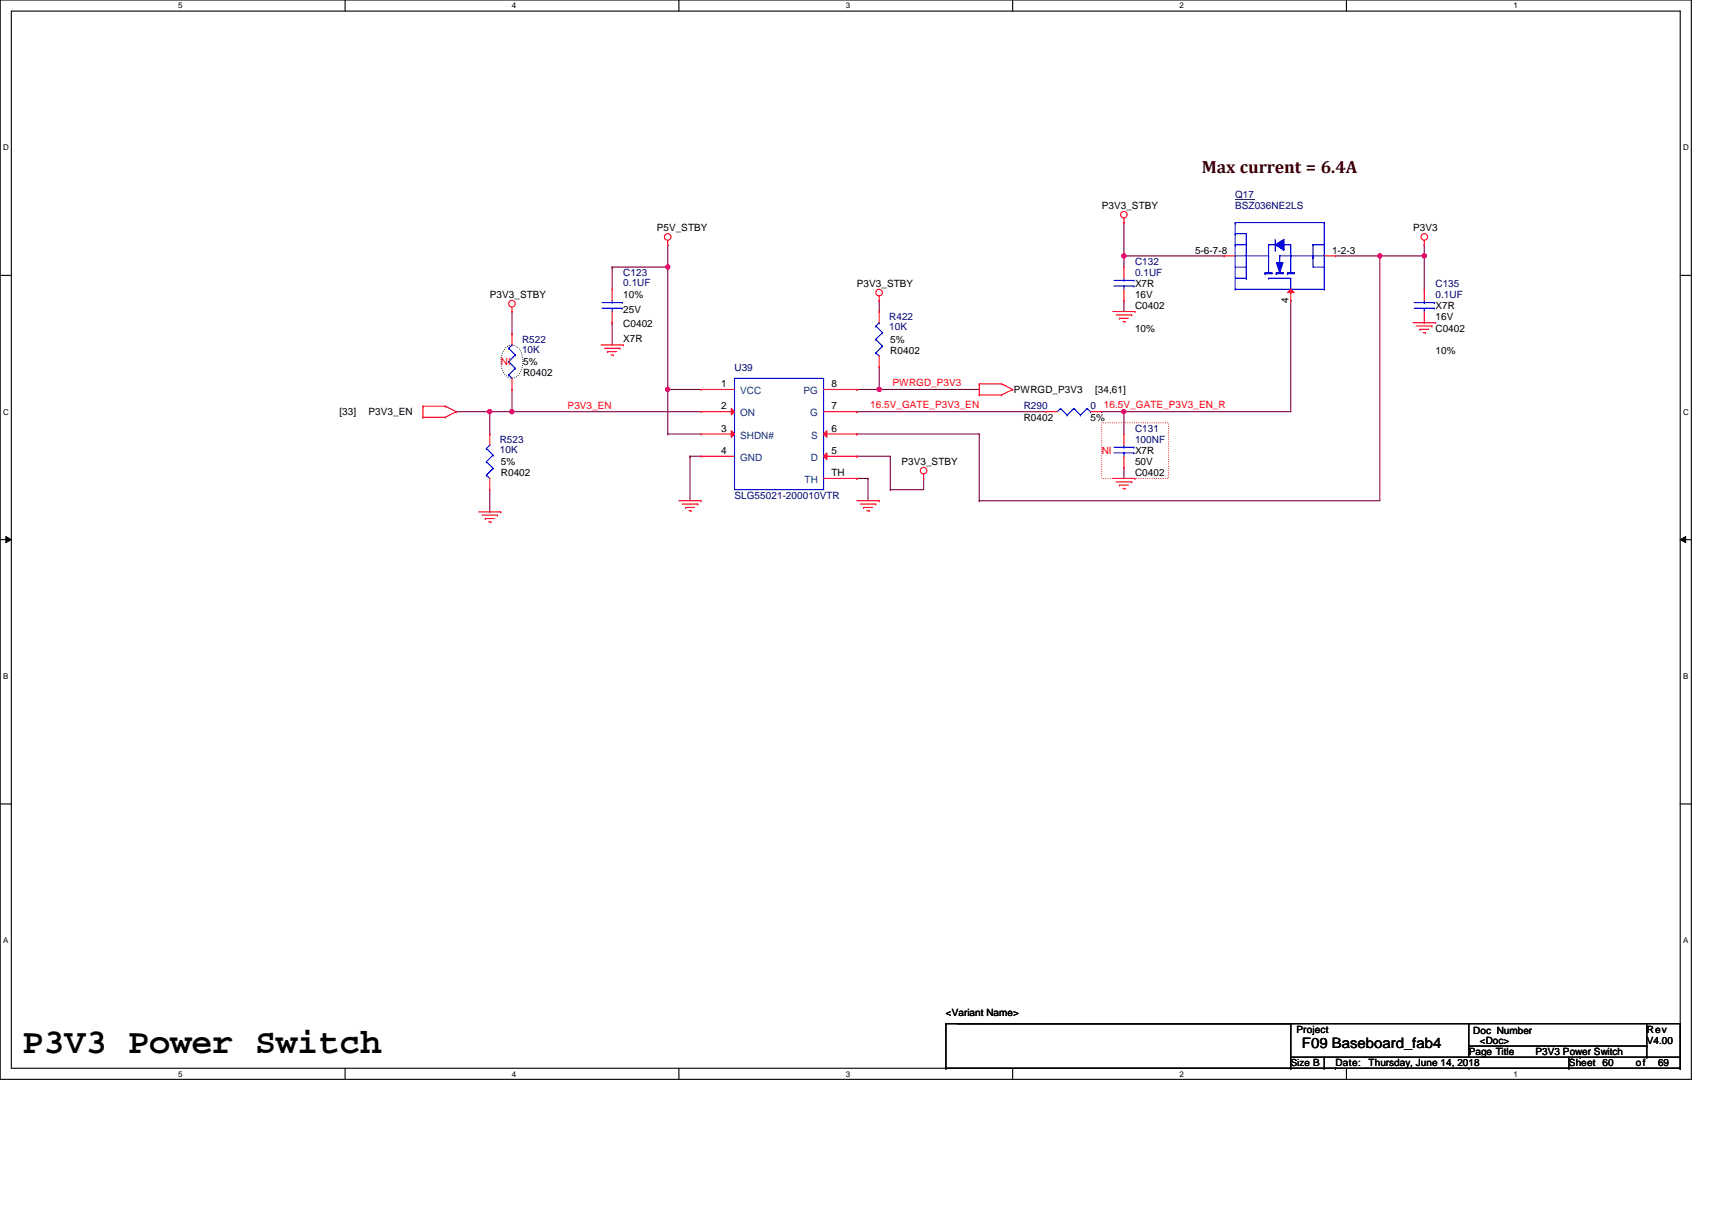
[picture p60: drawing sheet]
<svg xmlns="http://www.w3.org/2000/svg" width="297mm" height="210mm" viewBox="0 0 297 210" stroke-linecap="round" stroke-linejoin="round" font-family="sans-serif">
<defs><g id="words">
<text font-size="6.1" x="3.9" y="182.7">P3V3 Power Switch</text>
<text font-size="3.1" fill="#400000" x="208.5" y="30">Max current = 6.4A</text>
<text font-size="2.5" x="225.9" y="181.8">F09 Baseboard_fab4</text>
<g font-size="1.7" fill="#000080">
<text x="214.3" y="34.4">Q17</text>
<text x="214.3" y="36.3">BSZ036NE2LS</text>
<text x="108.1" y="47.9">C123</text>
<text x="196.9" y="45.9">C132</text>
<text x="196.9" y="47.9">0.1UF</text>
<text x="108.1" y="49.6">0.1UF</text>
<text x="249.1" y="49.8">C135</text>
<text x="249.1" y="51.7">0.1UF</text>
<text x="90.6" y="59.5">R522</text>
<text x="154.3" y="55.6">R422</text>
<text x="154.3" y="57.3">10K</text>
<text x="90.6" y="61.2">10K</text>
<text x="127.4" y="64.3">U39</text>
<text x="177.6" y="71">R290</text>
<text x="189.2" y="71">0</text>
<text x="86.7" y="76.8">R523</text>
<text x="196.9" y="74.9">C131</text>
<text x="196.9" y="76.8">100NF</text>
<text x="86.7" y="78.6">10K</text>
<text x="127.4" y="86.5">SLG55021-200010VTR</text>
</g>
<g font-size="1.7">
<text x="113.9" y="40.2">P5V_STBY</text>
<text x="191.2" y="36.3">P3V3_STBY</text>
<text x="245.2" y="40.2">P3V3</text>
<text x="207.3" y="44">5-6-7-8</text>
<text x="231.1" y="44">1-2-3</text>
<text x="85" y="51.7">P3V3_STBY</text>
<text x="108.1" y="51.7">10%</text>
<text x="148.7" y="49.8">P3V3_STBY</text>
<text x="196.9" y="49.8">X7R</text>
<text x="196.9" y="51.7">16V</text>
<text x="196.9" y="53.7">C0402</text>
<text x="223.6" y="52.5" transform="rotate(-90 223.6 52.5)">4</text>
<text x="249.1" y="53.7">X7R</text>
<text x="108.1" y="54.3">25V</text>
<text x="108.1" y="56.7">C0402</text>
<text x="108.1" y="59.3">X7R</text>
<text x="154.5" y="59.5">5%</text>
<text x="196.9" y="57.5">10%</text>
<text x="249.1" y="55.6">16V</text>
<text x="249.1" y="57.5">C0402</text>
<text x="90.8" y="63.3">5%</text>
<text x="90.8" y="65.2">R0402</text>
<text x="154.5" y="61.4">R0402</text>
<text x="249.1" y="61.4">10%</text>
<text x="125.1" y="67.2">1</text>
<text x="125.1" y="71">2</text>
<text x="144.2" y="71">7</text>
<text x="144.2" y="67.2">8</text>
<text x="175.9" y="68.1">PWRGD_P3V3</text>
<text x="190" y="68.1">[34,61]</text>
<text x="58.9" y="72">[33]</text>
<text x="63.9" y="72">P3V3_EN</text>
<text x="125.1" y="74.9">3</text>
<text x="144.2" y="74.9">6</text>
<text x="177.6" y="73">R0402</text>
<text x="189.2" y="73">5%</text>
<text x="86.9" y="80.7">5%</text>
<text x="86.9" y="82.6">R0402</text>
<text x="125.1" y="78.7">4</text>
<text x="144.2" y="78.7">5</text>
<text x="144.2" y="82.6">TH</text>
<text x="156.4" y="80.7">P3V3_STBY</text>
<text x="196.9" y="78.8">X7R</text>
<text x="196.9" y="80.7">50V</text>
<text x="196.9" y="82.6">C0402</text>
<text x="164.1" y="176.2">&lt;Variant Name&gt;</text>
<text x="224.9" y="179.1">Project</text>
<text x="255.6" y="179.3">Doc Number</text>
<text x="285.7" y="179.1">Rev</text>
<text x="224" y="184.9">Size B</text>
<text x="231.7" y="184.9">Date:</text>
<text x="237.5" y="184.9">Thursday, June 14, 2018</text>
<text x="254.8" y="183">Page Title</text>
<text x="256.8" y="181.1">&lt;Doc&gt;</text>
<text x="266.4" y="183">P3V3 Power Switch</text>
<text x="272.2" y="184.9">Sheet 60</text>
<text x="283.8" y="184.9">of</text>
<text x="285.7" y="181.1">V4.00</text>
<text x="287.7" y="184.9">69</text>
</g>
<g font-size="1.7" fill="#f00">
<text x="86.9" y="63.3">NI</text>
<text x="98.5" y="71">P3V3_EN</text>
<text x="151" y="70.8">16.5V_GATE_P3V3_EN</text>
<text x="154.9" y="67">PWRGD_P3V3</text>
<text x="191.5" y="70.8">16.5V_GATE_P3V3_EN_R</text>
<text x="191.2" y="78.8">NI</text>
</g>
<g font-size="1.7" fill="#004080">
<text x="128.4" y="68.3">VCC</text>
<text x="139.4" y="68.3">PG</text>
<text x="128.4" y="72.2">ON</text>
<text x="128.4" y="76.1">SHDN#</text>
<text x="140.6" y="72.2">G</text>
<text x="140.8" y="76.1">S</text>
<text x="128.4" y="79.9">GND</text>
<text x="139.6" y="83.8">TH</text>
<text x="140.7" y="79.9">D</text>
</g>
<g font-size="1.4">
<text x="30.9" y="1.5">5</text>
<text x="88.8" y="1.5">4</text>
<text x="146.7" y="1.5">3</text>
<text x="204.7" y="1.5">2</text>
<text x="262.6" y="1.5">1</text>
<text x=".5" y="26.1">D</text>
<text x="292" y="26.1">D</text>
<text x=".5" y="71.9">C</text>
<text x="292" y="71.9">C</text>
<text x=".5" y="117.8">B</text>
<text x="292" y="117.8">B</text>
<text x=".5" y="163.6">A</text>
<text x="292" y="163.6">A</text>
<text x="30.9" y="186.8">5</text>
<text x="88.8" y="186.8">4</text>
<text x="146.7" y="186.8">3</text>
<text x="204.7" y="186.8">2</text>
<text x="262.6" y="186.8">1</text>
</g>
</g></defs>
<path d="M0 0h293.5v187.2h-293.5zM2 1.9h289.5v183.4h-289.5z" fill="none" stroke="#000" stroke-width=".19"/>
<g fill="#fff">
<path d="M30.9 .2h.8v1.6h-.8z"/>
<path d="M30.9 185.5h.8v1.6h-.8z"/>
</g>
<path d="M59.9 0v1.9M59.9 185.3v1.9" fill="none" stroke="#000" stroke-width=".19"/>
<g fill="#fff">
<path d="M88.8 .2h.8v1.6h-.8z"/>
<path d="M88.8 185.5h.8v1.6h-.8z"/>
</g>
<path d="M117.8 0v1.9M117.8 185.3v1.9" fill="none" stroke="#000" stroke-width=".19"/>
<g fill="#fff">
<path d="M146.7 .2h.8v1.6h-.8z"/>
<path d="M146.7 185.5h.8v1.6h-.8z"/>
</g>
<path d="M175.7 0v1.9M175.7 185.3v1.9" fill="none" stroke="#000" stroke-width=".19"/>
<g fill="#fff">
<path d="M204.7 .2h.7v1.6h-.7z"/>
<path d="M204.7 185.5h.7v1.6h-.7z"/>
</g>
<path d="M233.6 0v1.9M233.6 185.3v1.9" fill="none" stroke="#000" stroke-width=".19"/>
<g fill="#fff">
<path d="M262.6 .2h.7v1.6h-.7z"/>
<path d="M262.6 185.5h.7v1.6h-.7z"/>
<path d="M.5 24.8h1v1.6h-1z"/>
<path d="M292 24.8h1v1.6h-1z"/>
<path d="M.5 70.7h1v1.5h-1z"/>
<path d="M292 70.7h1v1.5h-1z"/>
</g>
<path d="M0 47.8h2M291.5 47.8h2" fill="none" stroke="#000" stroke-width=".19"/>
<g fill="#fff">
<path d="M.5 116.5h.9v1.6h-.9z"/>
<path d="M292 116.5h.9v1.6h-.9z"/>
</g>
<path d="M0 93.6h2M291.5 93.6h2" fill="none" stroke="#000" stroke-width=".19"/>
<path d="M1 93.1l1 .5-1 .5zM291.5 93.6l1-.5v1z" fill="#000"/>
<path d="M1 93.1l1 .5-1 .5zM291.5 93.6l1-.5v1z" fill="none" stroke="#000" stroke-width=".17"/>
<g fill="#fff">
<path d="M.5 162.4h.9v1.5h-.9z"/>
<path d="M292 162.4h.9v1.5h-.9z"/>
</g>
<path d="M0 139.5h2M291.5 139.5h2" fill="none" stroke="#000" stroke-width=".19"/>
<path d="M191.2 73.3h11.5v9.7h-11.5z" fill="none" stroke="#f00" stroke-width=".19" stroke-dasharray="0 .4"/>
<path d="M87.6 60.5a1.52 1.52 0 0 1 1.5-.6 1.52 1.52 0 0 1 1.2 1 3.7 3.7 0 0 1-.6 4.4 1.53 1.53 0 0 1-2.4-.8 4 4 0 0 1 .3-4z" fill="none" stroke="#000" stroke-width=".19" stroke-dasharray="0 .4"/>
<g fill="none" stroke="#800040" stroke-width=".19">
<path d="M106.2 56h.1M106.2 56v3.8M115.9 42.5h.1M115.9 42.5v3.8M119.7 79.1h.1M119.7 79.1h1.9M119.7 79.1v7.8M148.7 71.4h.1M148.7 75.3h.1M148.7 79.1h.1M148.7 71.4h32.8M148.7 79.1h5.8"/>
<path d="M148.7 75.3h21.2M154.5 79.1h.1M154.5 79.1v5.8M169.9 75.3h.1M169.9 75.3v11.6M148.7 83h.1M148.7 83h1.9M150.6 83h.1M150.6 83v3.9M154.5 84.9h.1M160.2 83h.1M160.2 83v1.9h-5.7"/>
</g>
<circle cx="115.8" cy="46.3" r=".38" fill="#f0f"/>
<circle cx="115.8" cy="46.3" r=".38" fill="none" stroke="#f0f" stroke-width=".19"/>
<path d="M115.9 75.3h.1M115.9 67.6h.1M115.9 75.3h5.7M115.9 67.6h5.7M115.9 67.6v7.7" fill="none" stroke="#800040" stroke-width=".19"/>
<circle cx="115.8" cy="67.6" r=".38" fill="#f0f"/>
<circle cx="115.8" cy="67.6" r=".38" fill="none" stroke="#f0f" stroke-width=".19"/>
<path d="M106.2 46.3h.1M106.2 46.3v3.9M106.2 46.3h9.7M115.9 46.3h.1M115.9 46.3v21.3M195 71.4h.1M195 71.4h29M169.9 86.9h.1M169.9 86.9h69.5" fill="none" stroke="#800040" stroke-width=".19"/>
<circle cx="195" cy="71.4" r=".38" fill="#f0f"/>
<circle cx="195" cy="71.4" r=".38" fill="none" stroke="#f0f" stroke-width=".19"/>
<path d="M152.5 52.1h.1M152.5 52.1v1.9M152.5 67.6h.1M152.5 67.6h17.4M195 71.4h.1M195 71.4v3.9M195 81.1h.1M195 81.1v1.9" fill="none" stroke="#800040" stroke-width=".19"/>
<circle cx="152.5" cy="67.6" r=".38" fill="#f0f"/>
<circle cx="152.5" cy="67.6" r=".38" fill="none" stroke="#f0f" stroke-width=".19"/>
<path d="M195 38.6h.1M195 38.6v5.8M195 52.1h.1M195 52.1v1.9M148.7 67.6h.1M152.5 63.7h.1M152.5 63.7v3.9h-3.8M191.2 71.4h.1M191.2 71.4h3.8" fill="none" stroke="#800040" stroke-width=".19"/>
<circle cx="195" cy="44.4" r=".38" fill="#f0f"/>
<circle cx="195" cy="44.4" r=".38" fill="none" stroke="#f0f" stroke-width=".19"/>
<path d="M195 44.4h17.4M212.4 44.4h.1M224 52.1h.1M224 52.1v19.3M239.4 44.4h.1M239.4 44.4v42.5" fill="none" stroke="#800040" stroke-width=".19"/>
<circle cx="239.4" cy="44.4" r=".38" fill="#f0f"/>
<circle cx="239.4" cy="44.4" r=".38" fill="none" stroke="#f0f" stroke-width=".19"/>
<path d="M231.7 44.4h15.4M239.4 44.4h.1M247.1 42.5h.1M247.1 44.4h.1M247.1 42.5v7.7" fill="none" stroke="#800040" stroke-width=".19"/>
<circle cx="247.1" cy="44.4" r=".38" fill="#f0f"/>
<circle cx="247.1" cy="44.4" r=".38" fill="none" stroke="#f0f" stroke-width=".19"/>
<path d="M195 44.4h.1M195 44.4v1.9M88.8 71.4h.1M88.8 71.4h32.8" fill="none" stroke="#800040" stroke-width=".19"/>
<circle cx="88.8" cy="71.4" r=".38" fill="#f0f"/>
<circle cx="88.8" cy="71.4" r=".38" fill="none" stroke="#f0f" stroke-width=".19"/>
<path d="M88.8 54h.1M88.8 54v3.9M85 71.4h.1M85 75.3h.1M85 71.4v3.9M88.8 67.6h.1M88.8 67.6v3.8h-3.8" fill="none" stroke="#800040" stroke-width=".19"/>
<circle cx="85" cy="71.4" r=".38" fill="#f0f"/>
<circle cx="85" cy="71.4" r=".38" fill="none" stroke="#f0f" stroke-width=".19"/>
<path d="M79.2 71.4h.1M79.2 71.4h5.8M85 88.8h.1M85 84.9v3.9" fill="none" stroke="#800040" stroke-width=".19"/>
<g fill="none" stroke="#f00" stroke-width=".19">
<path d="M195 38.6h.1M195 37.8v.8M88.8 54h.1M88.8 53.3v.7M104.3 59.8h3.8M106.2 50.2h.1M106.2 56h.1M106.2 50.2v1.9M106.2 54v2M108.1 59.8h.1M115.9 42.5h.1M115.9 41.7v.8"/>
<path d="M152.5 52.1h.1M152.5 51.4v.7M193.1 54h3.8M193.7 54.6h2.7M194.2 55.2h.1M194.2 55.2h1.6M194.8 55.8h.4M195 46.3h.1M195 52.1h.1M195 46.3v2M195 50.2v1.9M195.2 55.8h.1"/>
<path d="M196.4 54.6h.1M196.9 54h.1M245.2 56h3.9M245.8 56.6h2.7M246.4 57.1h.1M246.4 57.1h1.5M246.9 57.7h.4M247.1 42.5h.1M247.1 41.7v.8M247.3 57.7h.1M248.5 56.6h.1M249.1 56h.1"/>
<path d="M73.4 72.4h.1M73.4 70.5h.1M73.4 70.5h3.9M73.4 72.4h3.9M73.4 70.5v1.9M77.3 70.5h.1M77.3 72.4h.1M77.3 70.5l1.9 .9M79.2 71.4h.1M79.2 71.4l-1.9 1M85 75.3h.1M85 75.3v1.9"/>
<path d="M104.9 60.4h2.7M105.4 61h.1M105.4 61h1.6M106 61.6h.4M106.4 61.6h.1M107.6 60.4h.1M169.9 68.5h.1M169.9 66.6h.1M169.9 66.6h3.9M169.9 68.5h3.9M169.9 66.6v1.9M173.8 66.6h.1"/>
<path d="M173.8 68.5h.1M173.8 66.6l1.9 1M175.7 67.6h.1M175.7 67.6l-1.9 .9M83 88.8h3.9M83.6 89.4h2.7M84.2 90h.1M84.2 90h1.5M84.8 90.5h.4M85 84.9h.1M85 83v1.9M85.2 90.5h.1"/>
<path d="M86.3 89.4h.1M86.9 88.8h.1M117.8 86.9h3.8M118.4 87.4h2.7M119 88h.1M119 88h1.5M119.5 88.6h.4M119.9 88.6h.1M121.1 87.4h.1M121.6 86.9h.1M148.7 86.9h3.8M149.3 87.4h2.7"/>
<path d="M149.8 88h.1M149.8 88h1.6M150.4 88.6h.4M150.8 88.6h.1M152 87.4h.1M152.5 86.9h.1M160.2 83h.1M160.2 82.2v.8M193.1 83h3.8M193.7 83.6h2.7M194.2 84.2h.1M194.2 84.2h1.6"/>
<path d="M194.8 84.7h.4M195.2 84.7h.1M196.4 83.6h.1M196.9 83h.1"/>
<circle cx="195" cy="37.2" r=".57"/>
<circle cx="88.8" cy="52.7" r=".57"/>
<circle cx="115.8" cy="41.1" r=".57"/>
<circle cx="152.5" cy="50.8" r=".57"/>
<circle cx="247.1" cy="41.1" r=".57"/>
<circle cx="160.3" cy="81.6" r=".57"/>
</g>
<g fill="none" stroke="#000" stroke-width=".19">
<path d="M164.1 177.6h.1M164.1 177.6h127.4M164.1 177.6v7.7M224 177.6h.1M224 177.6v7.7M254.8 177.6h.1M254.8 177.6v5.8M285.7 177.6v5.8M291.5 177.6h.1M291.5 177.6v7.7M164.1 185.3h.1M164.1 185.3h127.4"/>
<path d="M224 185.3h.1M224 183.4h67.5M229.8 185.3h.1M229.8 183.4v1.9M231.7 185.3h.1M254.8 185.3h.1M254.8 181.5h30.9M272.2 185.3h.1M272.2 183.4v1.9M274.1 183.4h.1M285.7 181.5h.1M285.7 183.4h.1"/>
<path d="M291.5 185.3h.1M291.5 183.4h.1"/>
</g>
<g fill="none" stroke="#00f" stroke-width=".19">
<path d="M104.5 53.5h3.4M104.5 52.5h3.4M106.2 52.5h.1M106.2 53.5h.1M106.2 52.1v.4M106.2 53.5v.5M107.9 53.5h.1M107.9 52.5h.1M193.3 49.6h3.4M193.3 48.6h3.4M195 48.6h.1M195 49.6h.1"/>
<path d="M195 48.3v.3M195 49.6v.6M196.7 49.6h.1M196.7 48.6h.1M84.4 77.8h.1M84.4 77.8l1.2 1.2M85 77.2h.1M85 77.2l-.6 .6M85.6 79h.1M85.6 79l-1.2 1.1M84.4 82.4h.1M84.4 80.1h.1"/>
<path d="M84.4 82.4l.6 .6M84.4 80.1l1.2 1.2M85.6 81.3h.1M85.6 81.3l-1.2 1.1"/>
</g>
<path d="M221.3 42.5l1.5-1v1.9z" fill="#00f"/>
<path d="M221.3 42.5l1.5-1v1.9z" fill="none" stroke="#00f" stroke-width=".19"/>
<path d="M221.4 45.6h1.2l-.6 1.7z" fill="#00f"/>
<g fill="none" stroke="#00f" stroke-width=".19">
<path d="M214.3 38.6h.1M214.3 38.6h15.5M214.3 38.6v11.6M229.8 38.6h.1M229.8 38.6v11.6M214.3 42.5h.1M214.3 50.2h.1M214.3 40.5h.1M214.3 48.3h1.9M214.3 42.5h1.9M214.3 46.3h1.9M214.3 44.4h5.8"/>
<path d="M214.3 50.2h15.5M214.3 40.5h1.9v7.8M216.2 48.3h.1M216.2 46.3h.1M216.2 44.4h.1M219.5 47.5h.1M219.5 47.3h.1M219.5 47.3h1.2M219.5 47.3v.2M220.1 48.3h.1M220.1 42.5h.1M220.1 44.4h.1"/>
<path d="M220.1 48.3h3.9v1.9M220.1 42.5h1.2M220.1 42.5v4.8M220.7 47.3h.1M220.7 47.3v.2h-1.2M221.3 43.4h.1M221.3 41.5v1.9M221.4 45.6h1.2l-.6 1.7zM221.4 47.5h.1M221.4 47.3h.1M221.4 47.3h1.2M221.4 47.3v.2"/>
<path d="M222 47.3h.1M222 44.4h.1M222 44.4h7.8M222 44.4v2.9M222.6 47.3h.1M222.6 47.3v.2h-1.2M222.8 42.5h.1M222.8 42.5h1.2v4.8M223.4 47.5h.1M223.4 47.3h.1M223.4 47.3h1.1M223.4 47.3v.2"/>
<path d="M224 50.2h.1M224 44.4h.1M224 47.3h.1M224.5 47.3h.1M224.5 47.3v.2h-1.1M227.8 44.8h.1M227.8 44.6h.1M227.8 44.4h.1M227.8 42.5h.1M227.8 42.5h2M227.8 42.5v3.8h2M229.8 46.3h.1"/>
<path d="M229.8 44.4h.1M229.8 50.2h.1"/>
</g>
<path d="M214.3 34.6h3.3" fill="none" stroke="#000080" stroke-width=".17"/>
<path d="M212.4 44.4h.1M212.4 44.4h1.9M229.8 44.4h1.9M231.7 44.4h.1" fill="none" stroke="#f00" stroke-width=".19"/>
<path d="M224 50.2l.5 .6h-1.1z" fill="#f00"/>
<g fill="none" stroke="#f00" stroke-width=".19">
<path d="M152.5 54h.1M152.5 54v2M224 50.2l.5 .6h-1.1zM224 52.1h.1M224 50.2v1.9M121.6 67.6h.1M121.6 67.6h5.8M152.5 63.7h.1M152.5 61.8v1.9M181.5 71.4h.1M181.5 71.4h1.9M189.2 71.4h2"/>
<path d="M191.2 71.4h.1"/>
</g>
<g fill="none" stroke="#00f" stroke-width=".19">
<path d="M152 58.9h.1M152 56.6h.1M152 58.9l1.1 1.1M152 56.6l1.1 1.1M152.5 56h.1M152.5 56l-.5 .6M153.1 57.7h.1M153.1 57.7l-1.1 1.2M127.4 65.6h15.5v19.3h-15.5zM152 61.2h.1M152 61.2l.5 .6M153.1 60h.1"/>
<path d="M153.1 60l-1.1 1.2M184 70.8h.1M184 70.8l-.6 .6M184 70.8l1.2 1.2M185.2 72h.1M186.3 70.8h.1M186.3 70.8l-1.1 1.2M186.3 70.8l1.2 1.2M187.5 72h.1M188.6 70.8h.1M188.6 70.8l-1.1 1.2M188.6 70.8l.6 .6"/>
<path d="M189.2 71.4h.1"/>
</g>
<path d="M126.9 70.8l.5 .6-.5 .6z" fill="#f00"/>
<path d="M121.6 71.4h.1M121.6 71.4h5.8M126.9 70.8l.5 .6-.5 .6z" fill="none" stroke="#f00" stroke-width=".19"/>
<path d="M126.9 74.7l.5 .6-.5 .6z" fill="#f00"/>
<path d="M121.6 75.3h.1M121.6 75.3h5.8M126.9 74.7l.5 .6-.5 .6z" fill="none" stroke="#f00" stroke-width=".19"/>
<path d="M142.9 75.3l.6-.6v1.2z" fill="#f00"/>
<path d="M121.6 79.1h.1M121.6 79.1h5.8M142.9 75.3l.6-.6v1.2zM142.9 75.3h5.8M142.9 71.4h5.8M142.9 67.6h5.8M148.7 75.3h.1M148.7 71.4h.1M148.7 67.6h.1" fill="none" stroke="#f00" stroke-width=".19"/>
<path d="M142.9 79.1l.6-.5v1.1z" fill="#f00"/>
<g fill="none" stroke="#f00" stroke-width=".19">
<path d="M88.8 57.9h.1M88.8 57.9v1.9M247.1 50.2h.1M247.1 56h.1M247.1 50.2v1.9M247.1 54v2M88.8 67.6h.1M88.8 65.6v2M142.9 79.1l.6-.5v1.1zM142.9 79.1h5.8M148.7 79.1h.1M195 75.3h.1"/>
<path d="M195 75.3v1.9M195 79.1v2M142.9 83h5.8M148.7 83h.1M195 81.1h.1"/>
</g>
<g fill="none" stroke="#00f" stroke-width=".19">
<path d="M88.8 59.8h.1M88.8 59.8l-.5 .6M245.4 53.5h3.5M245.4 52.5h3.5M247.1 52.5h.1M247.1 53.5h.1M247.1 52.1v.4M247.1 53.5v.5M248.9 53.5h.1M248.9 52.5h.1M88.3 65h.1M88.3 62.7h.1"/>
<path d="M88.3 60.4h.1M88.3 65l.5 .6M88.3 62.7l1.1 1.2M88.3 60.4l1.1 1.2M89.4 63.9h.1M89.4 61.6h.1M89.4 63.9l-1.1 1.1M89.4 61.6l-1.1 1.1M193.3 78.6h3.4M193.3 77.6h3.4M195 77.6h.1M195 78.6h.1"/>
<path d="M195 77.2v.4M195 78.6v.5M196.7 78.6h.1M196.7 77.6h.1"/>
</g>
<circle cx="115.8" cy="46.3" r=".38" fill="#f0f"/>
<circle cx="115.8" cy="46.3" r=".38" fill="none" stroke="#f0f" stroke-width=".19"/>
<circle cx="115.8" cy="67.6" r=".38" fill="#f0f"/>
<circle cx="115.8" cy="67.6" r=".38" fill="none" stroke="#f0f" stroke-width=".19"/>
<circle cx="195" cy="71.4" r=".38" fill="#f0f"/>
<circle cx="195" cy="71.4" r=".38" fill="none" stroke="#f0f" stroke-width=".19"/>
<circle cx="152.5" cy="67.6" r=".38" fill="#f0f"/>
<circle cx="152.5" cy="67.6" r=".38" fill="none" stroke="#f0f" stroke-width=".19"/>
<circle cx="195" cy="44.4" r=".38" fill="#f0f"/>
<circle cx="195" cy="44.4" r=".38" fill="none" stroke="#f0f" stroke-width=".19"/>
<circle cx="239.4" cy="44.4" r=".38" fill="#f0f"/>
<circle cx="239.4" cy="44.4" r=".38" fill="none" stroke="#f0f" stroke-width=".19"/>
<circle cx="247.1" cy="44.4" r=".38" fill="#f0f"/>
<circle cx="247.1" cy="44.4" r=".38" fill="none" stroke="#f0f" stroke-width=".19"/>
<circle cx="88.8" cy="71.4" r=".38" fill="#f0f"/>
<circle cx="88.8" cy="71.4" r=".38" fill="none" stroke="#f0f" stroke-width=".19"/>
<circle cx="85" cy="71.4" r=".38" fill="#f0f"/>
<circle cx="85" cy="71.4" r=".38" fill="none" stroke="#f0f" stroke-width=".19"/>
<use href="#words"/>
</svg>
